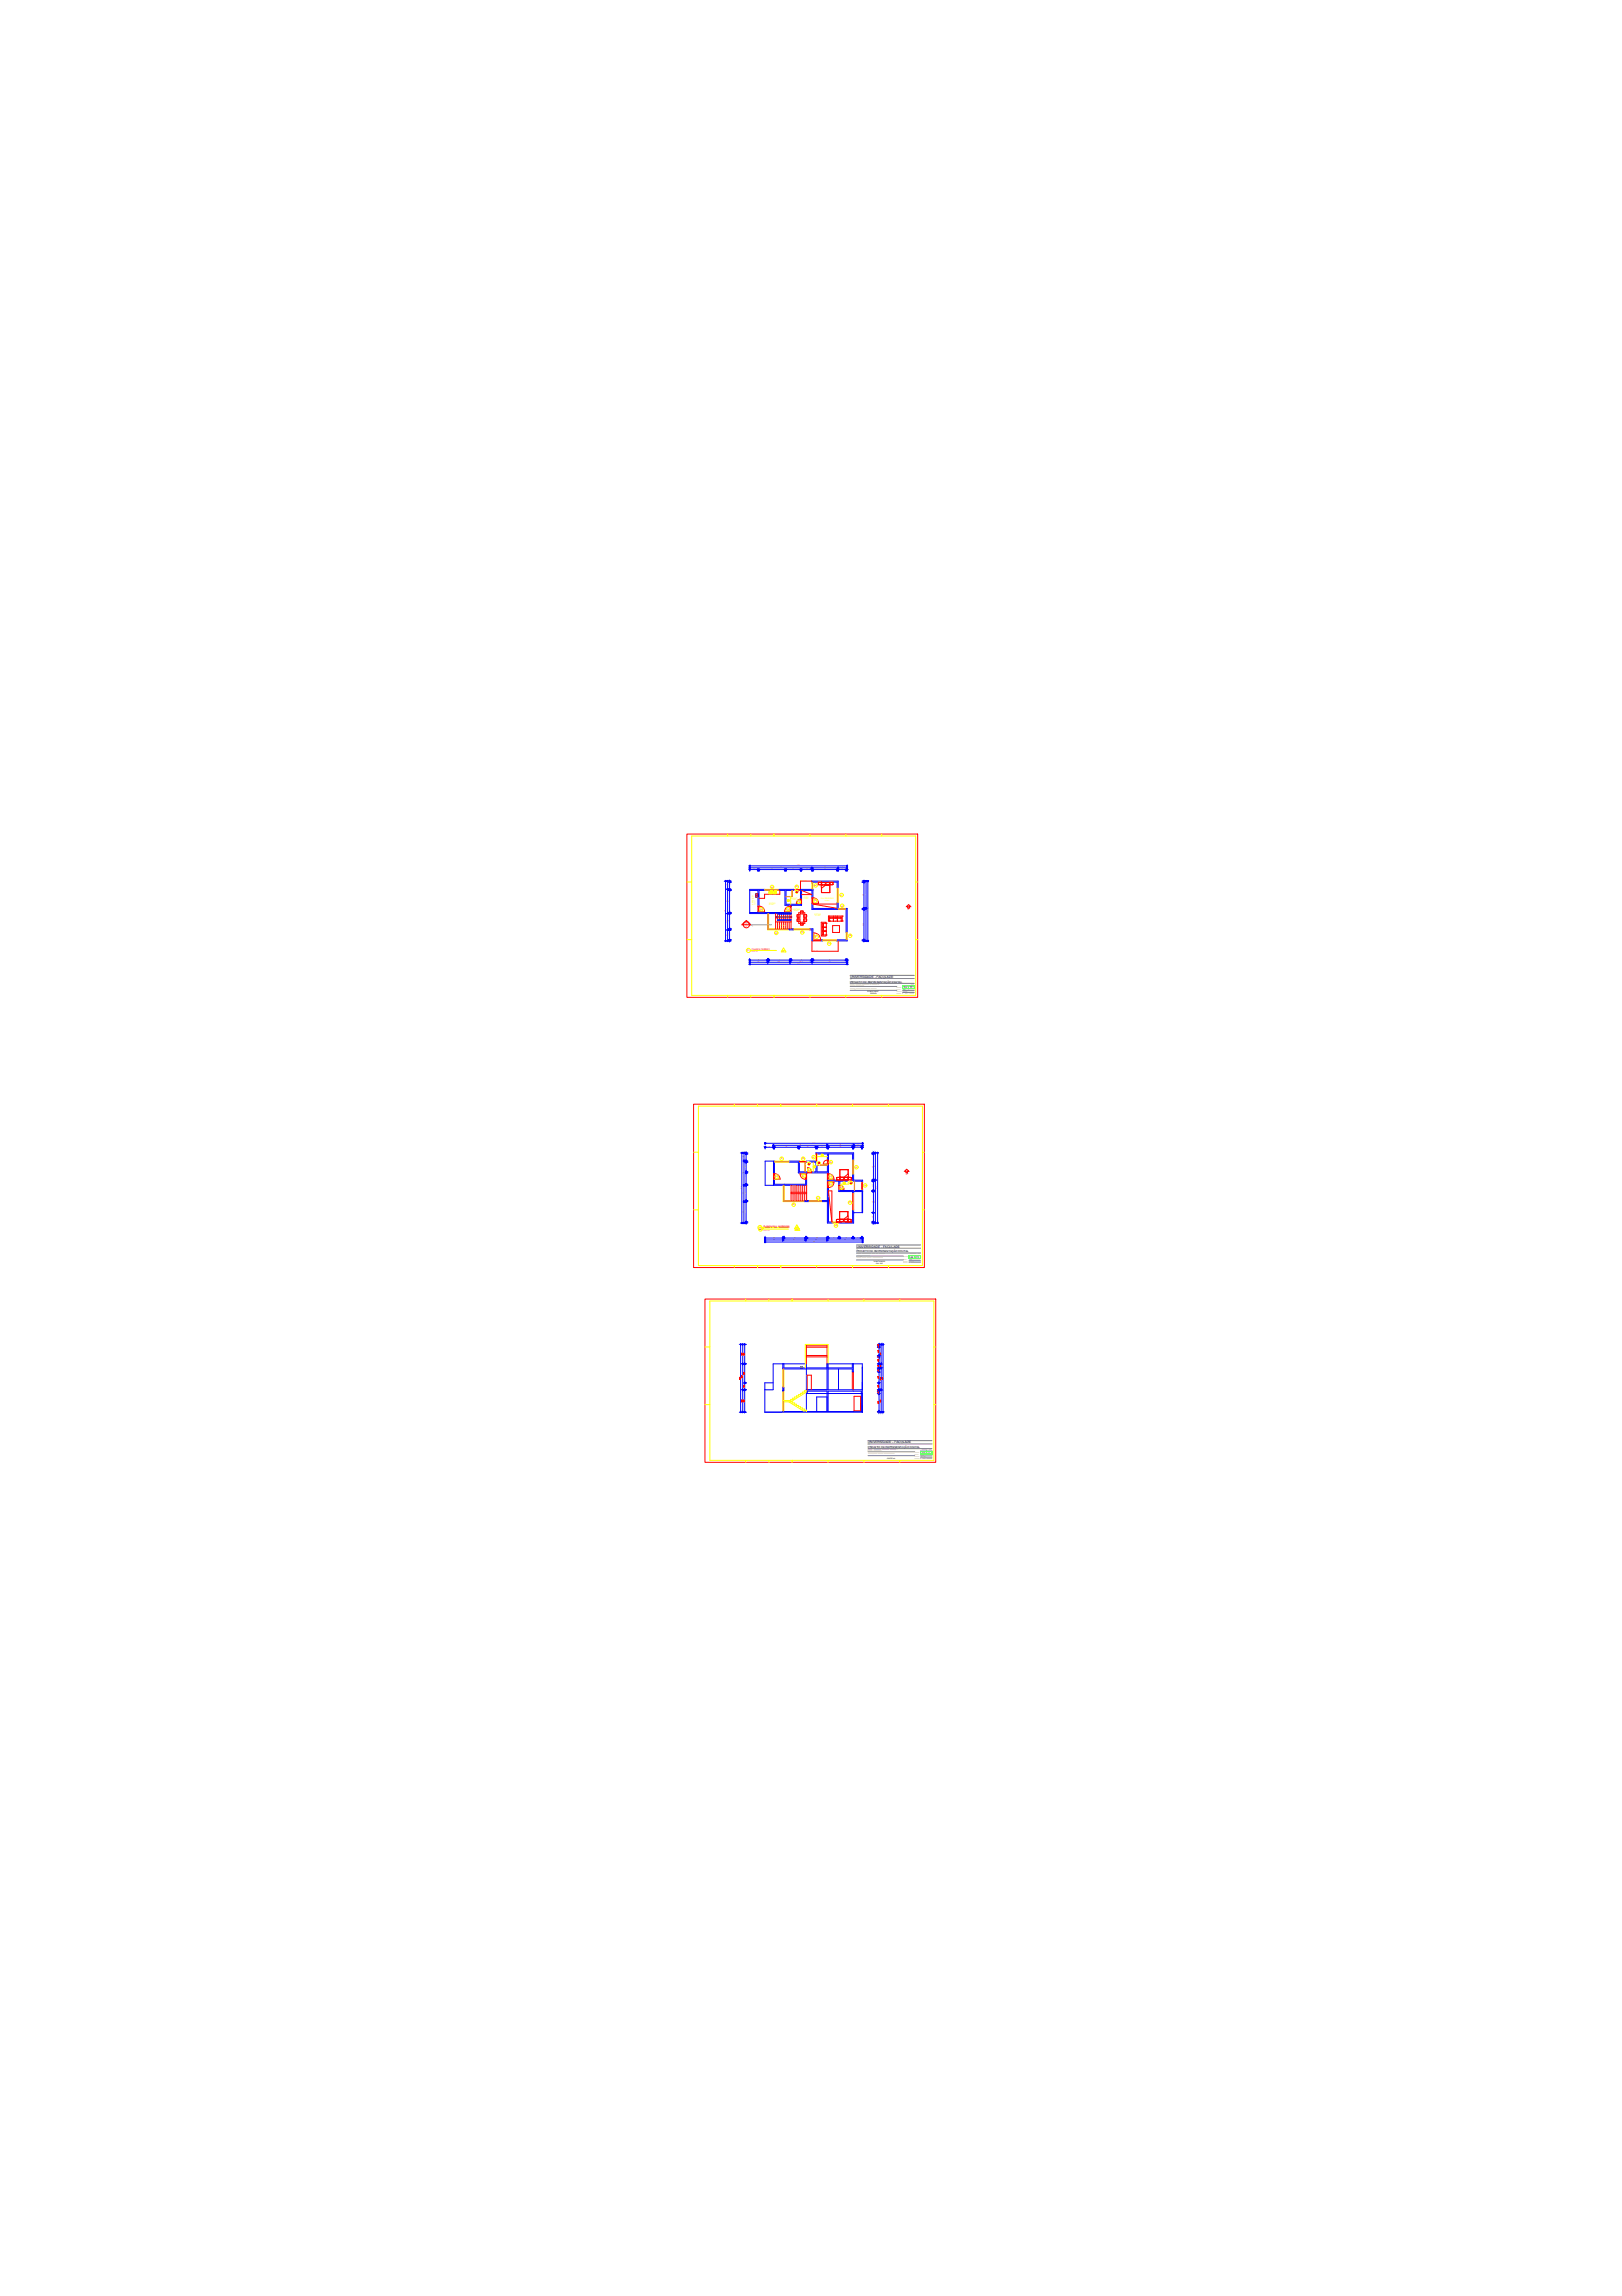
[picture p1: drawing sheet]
<svg xmlns="http://www.w3.org/2000/svg" width="210mm" height="297mm" viewBox="0 0 210 297" stroke-linecap="round" stroke-linejoin="round" font-family="sans-serif">
<defs><g id="words">
<g font-size=".4">
<text x="110" y="126.5">UNIVERSIDADE - FACULADE</text>
<text x="110.8" y="161.4">UNIVERSIDADE - FACULADE</text>
<text x="112.3" y="186.7">UNIVERSIDADE - FACULADE</text>
</g>
<g font-size=".3" fill="#f00">
<text x="96.5" y="119.6">A</text>
<text x="96.7" y="123.1">01</text>
<text x="97.3" y="122.9">PLANTA TÉRREO</text>
<text x="98.2" y="158.9">02</text>
<text x="98.8" y="158.7">PLANTA PAV. SUPERIOR</text>
</g>
<g font-size=".3">
<text x="110" y="127.1">PROJETO DE REPRESENTAÇÃO DIGITAL</text>
<text x="117" y="127.8">XX</text>
<text x="117.7" y="127.8">YY</text>
<text x="110.8" y="162">PROJETO DE REPRESENTAÇÃO DIGITAL</text>
<text x="117.8" y="162.7">XX</text>
<text x="118.6" y="162.7">YY</text>
<text x="112.3" y="187.3">PROJETO DE REPRESENTAÇÃO DIGITAL</text>
<text x="119.3" y="188">XX</text>
<text x="120" y="188">YY</text>
</g>
<g font-size=".2" fill="#ff0">
<text x="97.5" y="117" transform="rotate(-90 97.5 117)">SERVIÇO</text>
<text x="99.5" y="116.9">ESTAR</text>
<text x="100.7" y="119.8">ESCADA</text>
<text x="102.4" y="116.3">SANIT.</text>
<text x="102.6" y="117.7">JANTAR</text>
<text x="104" y="116.1">CIRC.</text>
<text x="105.4" y="118.3">ESTAR</text>
<text x="106.2" y="116.3">Q.HOSPEDES</text>
</g>
<g font-size=".2" fill="#f00">
<text x="98.4" y="117.7">P2</text>
<text x="99.8" y="114.8">J4</text>
<text x="101.8" y="117.7">P2</text>
<text x="103" y="114.8">J3</text>
<text x="103.2" y="116.7">P4</text>
<text x="105.4" y="116.6">P2</text>
<text x="105.4" y="114.7">J5</text>
<text x="108.8" y="115.9">J1</text>
<text x="108.8" y="117.3">J6</text>
<text x="117.5" y="117.7">N</text>
<text x="100.3" y="120.8">J2</text>
<text x="101.4" y="123">-</text>
<text x="103.7" y="120.7">P3</text>
<text x="105.5" y="121.3">P1</text>
<text x="107.2" y="122.2">J1</text>
<text x="109.9" y="121.2">J6</text>
<text x="101" y="150">J1</text>
<text x="105.1" y="149.8">J3</text>
<text x="100.4" y="152.3">P2</text>
<text x="102.6" y="156">J2</text>
<text x="103.8" y="150">J3</text>
<text x="103.8" y="152.2">P2</text>
<text x="104.6" y="151.5">P4</text>
<text x="105.7" y="155.1">J1</text>
<text x="107.3" y="153.3">P2</text>
<text x="107.3" y="152.3">P2</text>
<text x="107.4" y="150.4">P4</text>
<text x="108.8" y="153.7">P4</text>
<text x="109.8" y="155.7">P3</text>
<text x="110.7" y="151.1">J1</text>
<text x="111.8" y="153.5">J3</text>
<text x="117.3" y="152">N</text>
<text x="103.1" y="159">-</text>
<text x="108" y="158.7">J5</text>
</g>
<g font-size=".2">
<text x="112.3" y="128.4">PLANTA BAIXA</text>
<text x="112.6" y="128.6">TERREO</text>
<text x="113.1" y="163.3">PLANTA BAIXA</text>
<text x="113.4" y="163.5">PAV SUP</text>
<text x="114.8" y="188.7">CORTE AA</text>
</g>
</g></defs>
<!-- layer: ARQ_ALV CT -->
<g fill="none" stroke="#00f" stroke-width=".13">
<path d="M97 115.2h1.1v2M98.1 117.9v.2M98.2 117.9v.2M99 115.1h-2v3.1h5.4v-.3M99 115.2h-.8v2M100.6 118.2h1.8M100.6 119h1.8M100.8 115.1h1.9v.1h-1v1.8h1.9v-.1M100.8 115.2h.8v1.9h.6v.1M102.2 117.9v.2h-5.2M102.4 118.2h.1M102.4 119h.1"/>
<path d="M103.7 116.9v.2h-1.3v.1M105.1 115v.1h-1.5v1.2M105.1 116.2v-1h-1.4v1.1M105.1 114.2v-.2h3.4v.9M105.1 116.9v.8h3.5M105.2 114.2v-.1h3.1v.8M105.2 115v1.2M108.3 116.7v.8h-3.1v-.6M108.5 116.7v.8h.1M109.4 117.5h.2v3.2M109.4 117.7h.1v3M102.6 120.2h-.5v.1h.5"/>
<path d="M104.8 120.3h.3v1.4h.2M104.8 120.2h.4v1.4h.1M106.2 121.7h.3M106.2 121.6h.3M109.5 121.5v.1h-1.3M109.6 121.5v.2h-1.4M100.1 150.2v1.7M100.1 152.6v.7M100.2 152.6v.6h4.1v-.6M100.3 150.2h-1.3v3.1h5.4v-.7M100.3 150.4l-.1 1.5M102.1 150.2h1.4v1.4h1"/>
<path d="M102.1 150.4h1.2v1.3h1v.2M104.1 155.3h.5v.2h-.5zM104.5 151.7h-.1v.2M105 151.7h2.1v.2M106.4 155.5h.7v2.7h.7M107.1 150.6v1h-1.4v-1.4h-1.4v.2h1.3v1.2h-.6M107.1 150.1v-.8h-1.5v-.2h4.9v1M107.1 152.6v.3M107.1 153.6v1.7h-.7M107.2 150.1v-.8h3.1v.8M107.2 152.9v-.1h1.3v.5M107.2 153.6v4.5h.6"/>
<path d="M107.2 150.6v1.3M108.5 153.9v.3h1.8v.2h.2v-.2h1.1M108.5 158.1h1.8v-1.6h.2v1.7h-2M108.7 153.9v.1h2.8v-.1M110.3 151.9v.8h-3.1v-.1M110.5 151.9v.8h1.1v.3M111.5 153v-.2h-2.8v.5M111.6 154.2v2.7M111.6 153.9v3h-1.1M100.1 178.9h-1.1v3.8h12.6v-6.3h-4.6v3.4M101.3 179.5h.1v.4h-.1zM101.3 177.1h5.7"/>
<path d="M101.3 176.4v.6M101.4 176.4v.6h5.6M104.2 176.4h-4.1v3.4h-1.1M104.4 179.8h7.2M104.4 177v5.6M107.2 176.4v3.4M107.2 177.1h3.1v.4M108.5 177.1v2.7M110.3 176.4v.6h-3.1M110.4 176.4v1.1M101.3 182.6h10.3M104.4 180.3h7.2"/>
<path d="M104.5 180.3v-.3h2.5v2.6M107 180.7h-1.3v1.9M107.2 182.6v-2.6h4.3v2.6"/>
</g>
<!-- layer: ARQ_ALV VS -->
<g fill="none" stroke="#ff0" stroke-width=".13">
<path d="M99 115.1h1.8v.1h-1.8zM99.3 118.2v2.1h2.8M99.5 118.2v2h2.6M102.7 115.1h.9M102.7 115.2h.9M105.1 114.2h.1v.8h-.1zM108.3 114.9h.2v1.8h-.2zM108.6 117.5h.8v.2h-.8zM102.6 120.3h2.2M102.6 120.2h2.2M106.5 121.6h1.7v.1h-1.7M109.5 120.7h.1v.8h-.1z"/>
<path d="M100.3 150.2h1.8v.2h-1.8zM101.3 153.3v2.2h2.8M101.5 153.3v2h2.6M103.5 150.2h.8M103.5 150.4h.8M104.6 155.3h1.8M104.6 155.5h1.8M105.6 149.3v.9M105.7 149.3v.9M107.8 158.1h.7v.1h-.7zM110.3 150.1v1.8M110.5 150.1v1.8"/>
<path d="M111.5 153h.1v.9h-.1zM101.3 177.1v5.6M101.4 177.1v5.5M107.2 176.4v-2.5h-3v3.1"/>
</g>
<!-- layer: Parede -->
<g fill="none" stroke="#00f" stroke-width=".13">
<path d="M102.2 117.2h.1M103.6 116.9v.1M103.7 116.9v.2M106.5 121.6v.1M106.4 155.3v.2M107.1 155.3v.2M110.3 151.9h.2M110.3 150.1h.2M101.3 177v.1M101.3 176.4h.1M104.4 176.4v.6M110.3 177.5h.1"/>
<path d="M111.6 176.8v2.1M104.4 182.6h-3.1v.1M111.4 181.6v.8M111.6 180.3v2.4"/>
</g>
<!-- layer: ARQ_PISO -->
<g fill="none" stroke="#f00" stroke-width=".13">
<path d="M98.1 117.2h.1v.7h-.1zM100.6 118.2v.9h1.8v-.9M100.9 118.2v.9M101.1 118.2v.9M101.4 118.2v.9M101.6 118.2v.9M101.9 118.2v.9M102.1 118.2v.9M102.2 117.2h.2v.7h-.2zM103.6 116.3h.1v.6h-.1zM105.1 116.2h.1v.7h-.1zM102.6 120.2v.1"/>
<path d="M104.8 120.2v.1M105.3 121.6h.9v.1h-.9zM100.1 151.9h.1v.7h-.1zM102.4 153.3v2M102.4 154.4h2M102.4 154.2h2M102.6 153.3v.9M102.6 154.4v.9M102.9 153.3v.9M102.9 154.4v.9M103.1 153.3v.9M103.1 154.4v.9"/>
<path d="M103.4 153.3v.9M103.4 154.4v.9M103.6 153.3v.9M103.6 154.4v.9M103.9 153.3v.9M103.9 154.4v.9M104.1 153.3v.9M104.1 154.4v.9M104.3 151.9h.1v.7h-.1zM104.4 153.3v2M104.5 151.6h.5v.1h-.5zM107.1 150.1h.1v.5h-.1z"/>
<path d="M107.1 151.9h.1v.7h-.1zM107.1 152.9h.1v.7h-.1zM108.5 153.3h.2v.6h-.2zM110.3 154.4v2.1M110.5 154.4v2.1M104.5 179.8v-1.9h.5v1.9M110.3 177.5v2.3M110.4 177.5v2.3M110.5 180.6h.9v1.9h-.9z"/>
</g>
<!-- layer: ARQ_ESQ CT -->
<g fill="none" stroke="#ff7f00" stroke-width=".13">
<path d="M98.2 117.9h.7zM99 115.1h1.8M99.4 118.2v2h2.7M101.5 117.9h.7zM102.5 115.2v.8h-.8M103 116.8l.6 .1zM105.1 114.2v.8M105.2 116.8l.7 .1zM108.4 114.9v1.8M108.6 117.6h.8M102.6 120.2h2.2M105.3 120.7v.9z"/>
<path d="M106.5 121.6h1.7M106.5 121.7h1.7M109.5 120.7v.8M109.6 120.7v.8M100.2 152.5l.7 .1zM100.3 150.3h1.8M101.4 153.3v2.1h2.7M103.5 151.9h.8zM104.2 150.4v1.2M104.5 151.1v.5zM104.6 155.4h1.8M106.5 150.6h.6z"/>
<path d="M107.1 150.6v.1h-1.4h1.4M107.2 152.5l.7 .1zM107.2 152.9h.7zM107.8 158.1h.7M107.8 158.2h.7M108.7 153.8l.5 .1zM110.4 150.1v1.8M110.4 154.4v2.1M110.6 152.8v1.2M101.4 177.1v2.4M101.4 179.9v2.7M110.4 177.5v2.3"/>
</g>
<!-- layer: ARQ_SIMB 01 -->
<path d="M98.2 117.2a.7 .7 0 0 1 .7 .7M102.3 117.2a.7 .7 0 0 0-.8 .7M103.6 116.3a.52 .52 0 0 0-.5 .6M105.2 116.1a.7 .7 0 0 1 .7 .8M105.3 120.7a.88 .88 0 0 1 .9 .9" fill="none" stroke="#f00" stroke-width=".13"/>
<!-- layer: ARQ_PROJ SUP -->
<g fill="none" stroke="#f00" stroke-width=".13">
<path d="M100.4 118.2v2M100.4 119.3h2M100.6 119.3v.9M100.9 119.3v.9M101.1 119.3v.9M101.4 119.3v.9M101.6 119.3v.9M101.9 119.3v.9M102.1 119.3v.9M102.4 119.1v1.1M102.7 115.1h.9M105.1 114h-1.5v1.1"/>
<path d="M105.1 121.7v1.4h3.4v-1.4M103.5 150.3h.8M105.7 149.3v.9M111.5 153v.9M111.6 153v.9"/>
</g>
<!-- layer: ARQ_PROJ INF -->
<path d="M104.4 173.9v2.5M104.4 174.1h2.6M104.4 174.3h2.6M104.4 175.4h2.6M104.4 175.5h2.6M107 173.9v2.5" fill="none" stroke="#f00" stroke-width=".13"/>
<!-- layer: ARQ_CONC VS -->
<path d="M104.4 179.9h-.3v.2h-.3v.2h-.2v.1h-.3v.2h-.2v.1M101.4 181.4h1.2v.1h.2v.2h.3v.1h.2v.2h.3v.1h.2v.2h.3v.2h.2v.1M101.4 181.2h.9M102.1 181.4l2 1.2M102.6 181h.1M103.1 180.7h.1M103.1 180.7h-.3v.2h-.2v.1M104.3 180.1l-2 1.3v-.4h.3" fill="none" stroke="#ff0" stroke-width=".13"/>
<!-- layer: SIMB_01 -->
<g fill="none" stroke="#f00" stroke-width=".13">
<path d="M96.6 119.1l.5 .5h-1.1zM117.3 117.3l.3-.3 .3 .3h-.2v.2h-.2v-.2zM100.2 151.8a.7 .7 0 0 1 .8 .8M103.5 151.8a.7 .7 0 0 0 .8 .8M104.5 151.1a.52 .52 0 0 1 .5 .5M107.1 150.1a.52 .52 0 0 0-.6 .5M107.2 151.8a.7 .7 0 0 1 .7 .8M107.9 152.9a.7 .7 0 0 1-.7 .7M108.7 153.3a.52 .52 0 0 1 .5 .6M117.1 151.5l.2-.2 .3 .2h-.2v.2h-.2v-.2z"/>
<circle cx="96.6" cy="119.6" r=".4"/>
</g>
<!-- layer: SIMB_02 -->
<g fill="none" stroke="#ff0" stroke-width=".13">
<path d="M97.1 123h3.4M101.2 123h.4M101.4 122.6l.3 .6h-.6zM98.6 158.8h3.4M98.7 159h3.3M102.9 158.8h.4M103 159h.4M103.1 158.5l.3 .5h-.6zM103.2 158.7l.3 .5h-.6z"/>
<circle cx="98.5" cy="117.6" r=".23"/>
<circle cx="99.9" cy="114.7" r=".23"/>
<circle cx="102" cy="117.6" r=".23"/>
<circle cx="103.1" cy="114.7" r=".23"/>
<circle cx="103.4" cy="116.6" r=".23"/>
<circle cx="105.5" cy="116.5" r=".23"/>
<circle cx="105.6" cy="114.6" r=".23"/>
<circle cx="108.9" cy="115.8" r=".23"/>
<circle cx="109" cy="117.2" r=".23"/>
<circle cx="96.9" cy="123" r=".27"/>
<circle cx="100.5" cy="120.7" r=".23"/>
<circle cx="103.8" cy="120.6" r=".23"/>
<circle cx="105.7" cy="121.2" r=".23"/>
<circle cx="107.3" cy="122.1" r=".23"/>
<circle cx="110" cy="121.1" r=".23"/>
<circle cx="98.3" cy="158.8" r=".27"/>
<circle cx="98.4" cy="159" r=".27"/>
<circle cx="100.5" cy="152.2" r=".23"/>
<circle cx="101.2" cy="149.9" r=".23"/>
<circle cx="102.7" cy="155.9" r=".23"/>
<circle cx="103.9" cy="149.9" r=".23"/>
<circle cx="104" cy="152.1" r=".23"/>
<circle cx="104.8" cy="151.4" r=".23"/>
<circle cx="105.3" cy="149.7" r=".23"/>
<circle cx="105.9" cy="155" r=".23"/>
<circle cx="107.5" cy="152.2" r=".23"/>
<circle cx="107.5" cy="153.2" r=".23"/>
<circle cx="107.5" cy="150.3" r=".23"/>
<circle cx="108.2" cy="158.6" r=".23"/>
<circle cx="108.9" cy="153.6" r=".23"/>
<circle cx="110" cy="155.6" r=".23"/>
<circle cx="110.8" cy="151" r=".23"/>
<circle cx="112" cy="153.4" r=".23"/>
</g>
<!-- layer: ARQ_MOB 01 -->
<g fill="none" stroke="#f00" stroke-width=".13">
<path d="M100.9 115.2v.5h-2v.5h-.7M103.2 118.9h.1M103.2 118.9v.3M103.2 118.3h.3v.4h-.3M103.2 118.9h.3v.3h-.3M103.2 118.3v.4M103.4 118.1h.8v1.4h-.8zM103.6 117.9h.1M103.6 117.9h.3M103.6 119.7h.3M103.6 119.6h.3M103.6 117.9v.3h.3v-.3"/>
<path d="M103.6 119.6v-.3h.3v.3M103.6 119.6v.1M103.7 115.2l1.4 .5h-1.4M103.9 119.6v.1M103.9 117.9h.1M104 118.3h.4v.4h-.4zM104 118.9h.3v.3h-.3zM104.3 118.9l.1 .1-.1 .2M104.3 118.3v.4M105.9 114.2v.3M105.9 114.2h.1M105.9 114.4h.4z"/>
<path d="M106.3 114.2h.1M106.3 114.1v.1M106.3 114.2v.4M106.3 114.8v.7M106.3 115.5h.1M106.3 115.5h1.1M106.4 114.2h.4v.2h-.4zM106.4 119.9h.1M106.4 120h.5h-.5M106.4 119.9v.1M106.5 119.5v.9M106.5 119.5h.1"/>
<path d="M106.6 119.5v.9M106.9 119.5h-.5v1M106.9 119.5v-.2h-.6v1.8h.6v-.1M106.9 119.5h.1M106.9 119.5v.4M106.9 119.9v.1M106.9 114.2h.4v.2h-.4zM106.9 120v.4M107.2 118.5v.7M107.2 119.2h.1M107.2 118.5h.1M107.2 118.5h1.8"/>
<path d="M107.2 119.2h.2M107.4 118.8h.5M107.4 119.2h.1M107.4 118.7v.5M107.4 118.7h.5M107.4 119.1v.1M107.4 118.8h.1M107.4 118.6l1.5 .1M107.4 114.5h-.6l-.5 .4-.1-.3 .5-.1h.7v1h-1.1v-.6M107.4 119.2h.4M107.4 118.6v.1M107.4 114.4h.4"/>
<path d="M107.4 114.2v1.3M107.4 114.1h.1M107.4 114.4v.1M107.4 114.2h.1M107.4 115.5h.1M107.4 114.2v.2M107.7 119.7h.9v.9h-.9zM107.8 114.2h.1M107.8 114.1l-1.9 .1M107.8 114.1v.1M107.8 114.4h-.4M107.8 114.2v.2"/>
<path d="M107.8 118.6h.1M107.9 119.1l-.1 .1M107.9 118.7v.5M107.9 119.1v.1M107.9 118.8h1M107.9 119.2h.9M108.3 117h-3.1l3.1 .5M108.3 118.7h.1M108.3 118.8h.1M108.3 118.6l.1 .1M108.4 119.1v.1M108.4 119.1l-.1 .1"/>
<path d="M108.4 118.7v.5M108.4 118.6v.1M108.9 119.2h.1M108.9 119.1l-.1 .1M108.9 118.7h-1M108.9 118.8h-.1M108.9 118.7v.5M109 119.2h.1M109 118.5h.1M109 118.5v.7M106.4 120.5v.4l.5 .1M106.4 120.4h.1"/>
<path d="M106.4 120.5h.5h-.5M106.4 120.5h.1M106.5 120.4v.6M106.6 120.9l-.1 .1M106.6 120.4v.6M106.9 121h.1M106.9 120.5v.5M106.9 120.4h.1M107.2 154.1h.5v4zM108.2 158.1h.1M108.3 158.1h.1M108.3 158.1h1.8"/>
<path d="M108.3 152.6v.1M108.3 152.6h.1M108.3 152.7h.4M108.3 152.7h1.9M108.6 157.8h.1M108.6 158.1h.1M108.7 152.3v.1M108.7 157.8h-.4l-.1 .3M108.7 158.1h-.1M108.7 152.6h.1M108.7 152.4h-.4v.2M108.7 152.6v.1"/>
<path d="M108.7 157.8v.2h.2h.2v-.2M108.7 157.8h.4M108.7 152.6h.5M108.7 152.6v-.2l.3-.1 .2 .1v.2M109.3 157.8h.4v.2h-.4zM109.3 152.4v.2h.2h.2v-.2M109.3 152.4h.4M109.7 157.3v-.5h-1v1h.6l.5-.2-.1-.3-.5 .4h-.5M109.7 158.1h.1M109.7 157.4v-.7h-1l-.1 1.4M109.7 157.7v.4M109.7 151.9v-.6h-1v1h.6l.5-.1-.1-.3-.4 .4h-.6"/>
<path d="M109.8 152.6v.1M109.8 152v-.7h-1.1v1.3M109.8 152.2v.4M109.8 152.6h.1M109.8 152.7h.4M110.1 157.8v.3M110.1 157.8h-.4M110.1 157.8h.1M110.1 158.1h.1M110.1 152.3l.1 .3M110.2 158.1h-.1M110.2 152.3l-.4 .1"/>
<path d="M110.2 152.3v.1M110.2 152.6h.1M110.2 152.6v.1"/>
</g>
<!-- layer: ARQ_SAN 02 -->
<g fill="none" stroke="#ff0" stroke-width=".13">
<path d="M102.3 116v1M103 115.5l.1 .1 .1-.1M103 115.2h.2l-.1 .3zM103 115.2h.1M103 115.3h.1M103 115.2v.1M103 115.3h.2M103 115.3v.1M103.2 115.3l-.2 .1M103.2 115.3h.1M104.6 150.4h.1M104.6 150.7v-.3h.2v.3"/>
<path d="M104.6 150.4h.2M104.6 150.6v.1M104.6 150.5h.2M104.6 150.5h.1M104.8 150.6l-.1 .1-.1-.1 .1 .2 .1-.2M105.2 150.4v1.2M105.7 149.6h1.4M105.8 150.6h.1M105.8 150.3v.2M105.8 150.5v.1M105.9 150.5h.1M105.9 150.4v.1"/>
<path d="M106 150.3h-.3v.3h.3M106 150.5l.1-.1-.1-.1 .2 .1-.2 .2M109.8 152.8v.4h-1.1M110 152.8h.2v.3l-.1 .2-.1-.2zM110 152.9h.1M110 153l.1 .2 .1-.1M110 152.9h.2M110 153h.2M110.1 153h-.1M110.2 153h.1"/>
<circle cx="102" cy="116.5" r=".13"/>
<circle cx="102" cy="116.5" r=".02"/>
<circle cx="105.4" cy="150.9" r=".13"/>
<circle cx="105.4" cy="150.9" r=".02"/>
<circle cx="106.4" cy="149.4" r=".13"/>
<circle cx="106.4" cy="149.4" r=".02"/>
<circle cx="109.2" cy="153.1" r=".13"/>
<circle cx="109.2" cy="153.1" r=".02"/>
</g>
<!-- layer: 0 -->
<g fill="none" stroke="#000" stroke-width=".13">
<path d="M97.9 116.1h.1M97.9 116h-.1l.1-.4 .2 .1-.1 .3M97.9 115.6l-.1 .1 .1 .4M98 115.6l.1 .4-.1 .1M100.4 118.6h2M100.4 118.6l.2 .2M100.6 118.5l-.2 .1M103.6 176.8v.2h.2v-.2"/>
<circle cx="97.9" cy="115.8" r=".03"/>
<circle cx="97.9" cy="115.8" r=".02"/>
<circle cx="102.4" cy="118.6" r=".07"/>
</g>
<!-- layer: ARQ_MOB 02 -->
<g fill="none" stroke="#ff0" stroke-width=".13">
<path d="M99.5 115.6h.1M99.6 115.3h.3M99.6 115.3l-.1 .1v.2h.4M99.6 115.3l-.1 .1M99.7 115.3v.1M99.7 115.4h.1M99.8 115.3h.1M99.7 115.3h.1M99.9 115.6v-.3l.1 .1-.1 .2M100 115.4v.2M100 115.6h.4h.1M100 115.6h.1"/>
<path d="M100.1 115.3h.3M100.1 115.3l-.1 .1M100.2 115.4h.1M100.2 115.3h.1M100.2 115.3v.1M100.3 115.3l-.1 .1M100.3 115.3h.1M100.4 115.3l.1 .1M100.4 115.3v.3"/>
<circle cx="99.7" cy="115.5" r=".03"/>
<circle cx="99.7" cy="115.5" r=".02"/>
<circle cx="100.3" cy="115.5" r=".03"/>
<circle cx="100.3" cy="115.5" r=".02"/>
</g>
<!-- layer: ARQ_COTA_AZUL -->
<g fill="none" stroke="#00f" stroke-width=".13">
<path d="M93.8 114h.8M93.9 113.9v7.9M94.1 115.1h.5M94.1 118.2h.5M94.2 113.9v7.9M94.4 114.1h.2M94.4 118.1h.2M94.4 115.2h.2M94.4 118.1v.2M94.4 114.9v.3M94.4 113.9v.2M94.4 114.1v1"/>
<path d="M94.4 115.2v2.9M94.4 118.1v2.1M97 112h12.7M97 112.3h12.7M97 112.5h1.1M97 112v.7M98.1 112.5h.3M98.1 112.5v.2M98.2 112.5h3.4M98.2 112.5v.2M101.6 112.5h.2M101.6 112.5v.2"/>
<path d="M101.7 112.5h1.9M101.7 112.5v.2M103.5 112.5h.2M103.6 112.5v.2M103.7 112.5h1.4M103.7 112.5v.2M105.1 112.5h.2M105.1 112.2v.5M105.2 112.5h3.2M105.2 112.5v.2M108.3 112.5h.3M108.3 112.5v.2"/>
<path d="M108.4 112.5h1.1M108.5 112.2v.5M109.5 112.5h.3M109.5 112.5v.2M109.6 112v.7M111.6 114h.8M111.6 117.5h.5M111.6 114.1h.2M111.6 117.7h.2M111.8 113.9v.2M111.8 117.4v.3M111.8 114.1v3.5"/>
<path d="M111.8 117.6v4M112.1 113.9v7.9M112.3 113.9v7.9M93.8 121.7h.8M94.1 120.3h.5M94.4 121.6h.2M94.4 120.2h.2M94.4 121.6v.3M94.4 120v.3M94.4 120.3v1.3M97 124.8h12.7M97 124.5h12.7"/>
<path d="M97 124.2h2.4M97 124v.8M99.2 124.2h.3M99.3 124v.5M99.4 124.2h2.9M99.5 124v.3M102.2 124.2h.3M102.2 124v.5M102.3 124.2h2.8M102.4 124v.3M104.9 124.2h.3M105.1 124v.5"/>
<path d="M105.2 124.2h4.3M105.2 124v.3M109.5 124.2h.3M109.5 124v.3M109.6 124v.8M111.6 121.7h.8M111.6 121.6h.2M111.8 121.6v.3M96 149.1h.8M96 158.2h.8M96 149.1v9.2M96.2 155.5h.6"/>
<path d="M96.2 153.3h.6M96.2 150.2h.6M96.3 149.1v9.2M96.5 149.3h.3M96.5 158.1h.3M96.5 155.3h.3M96.5 153.2h.3M96.5 151.7h.3M96.5 151.6h.3M96.5 150.4h.3M96.6 158.1v.3M96.6 155.3v.3"/>
<path d="M96.6 153.2v.3M96.6 151.6v.3M96.6 150.1v.3M96.6 149v.3M96.6 149.2v1.1M96.6 150.3v1.4M96.6 151.7v1.6M96.6 153.3v2.1M96.6 155.4v2.7M99 147.9h12.7M99 148.4h1.1M99 159.9v.8"/>
<path d="M99 147.9v.2M99 148.4v.2M99.9 148.4h.3M100 148.2h11.7M100.1 148.1v.5M100.2 148.4h3.2M100.2 148.4v.2M101.3 159.9v.6M101.5 159.9v.3M103.2 148.4h.2M103.3 148.4v.2M103.4 148.4h2.2"/>
<path d="M103.4 148.4v.2M104.2 159.9v.6M104.4 159.9v.3M105.5 148.4h.2M105.6 148.4v.2M105.7 148.4h1.4M105.7 148.4v.2M107.1 148.4h.2M107.1 148.1v.5M107.1 159.9v.6M107.2 148.4h3.2M107.2 148.4v.2"/>
<path d="M107.2 159.9v.3M108.5 159.9v.3M108.7 159.9v.3M110.3 148.4h.3M110.3 148.4v.2M110.3 159.9v.3M110.4 148.4h1.1M110.5 148.1v.5M110.5 159.9v.3M111.5 159.9v.3M111.5 148.4h.3M111.5 148.4v.2"/>
<path d="M111.6 147.9v.7M111.6 159.9v.8M112.8 158.2h.8M112.8 149.1h.8M112.8 152.7h.5M112.8 149.3h.3M112.8 152.8h.3M112.8 154h.3M112.8 154.2h.3M112.8 156.9h.3M112.8 158.1h.3M113 149v.3"/>
<path d="M113 152.5v.3M113 154v.3M113 158.1v.3M113 149.2v3.5M113 152.8v1.3M113 154.1v4M113.3 149.1v9.2M113.6 149.1v9.2M95.8 173.9h.8M95.8 174v8.7M96 176.4h.6M96 179.8h.6"/>
<path d="M96.1 174v2.4M96.1 176.5v3.3M96.1 179.8v2.9M96.3 178.9h.3M96.4 174v2.4M96.4 176.5v2.4M96.4 178.9v.9M96.4 179.8v2.9M99 160.7h12.7M99 160.4h12.7M99 160.2h2.4M101.2 160.2h.3"/>
<path d="M101.4 160.2h2.9M104.2 160.2h.3M104.3 160.2h2.8M106.9 160.2h.3M107.2 160.2h1.4M108.4 160.2h.3M108.6 160.2h1.8M110.3 160.2h.3M110.4 160.2h1.1M111.5 160.2h.3M113.5 173.9h.9M113.5 176.4h.6"/>
<path d="M113.5 177h.6M113.5 179.8h.6M113.5 180h.3M113.5 178.9h.3M113.5 177.5h.3M113.5 177.1h.3M113.5 175.6h.4M113.5 175.4h.4M113.5 174.3h.4M113.5 174.1h.4M113.8 173.8v2.6M113.8 176.5v.9"/>
<path d="M113.8 177.5v1.4M113.8 178.9v1.4M114 174v2.4M114 176.5v.5M114 177v2.8M114 179.8v2.9M114.3 174v8.7M95.8 182.7h.8M113.5 182.7h.9M113.5 182.6h.3M113.5 180.3h.3M113.8 180.3v2.5"/>
</g>
<!-- layer: CAR_LINHAS_CINZA -->
<g fill="none" stroke="#808080" stroke-width=".13">
<path d="M110 127.2h8.3M110 128.1h6.1M110 126.6h8.3M110 126.2h8.3M110 127.6h6.1M110.8 162.1h8.3M110.8 163h6.1M110.8 161.5h8.3M110.8 161.1h8.3M110.8 162.5h6.1M112.3 187.4h8.3M112.3 188.3h6.1"/>
<path d="M112.3 186.8h8.3M112.3 186.4h8.3M112.3 187.8h6.1"/>
</g>
<!-- layer: CAR_TEXTO_CINZA -->
<path d="M116.8 128.2h1.5M116.8 128.4h1.5M117.6 163h1.5M117.6 163.3h1.5M119.1 188.4h1.5M119.1 188.6h1.5" fill="none" stroke="#808080" stroke-width=".13"/>
<!-- layer: CAR_LINHAS_DESTAQUE -->
<path d="M116.8 127.5h1.5v.4h-1.5zM117.6 127.5v.4M117.6 162.4h1.5v.4h-1.5zM118.4 162.4v.4M119.1 187.7h1.5v.4h-1.5zM119.9 187.7v.4" fill="none" stroke="#0f0" stroke-width=".13"/>
<!-- layer: SIMB_PREENCHIMENTO -->
<g fill="#bababa" stroke="#bababa" stroke-width=".13">
<path d="M117.3 117.3l.3-.3 .3 .3z"/>
<path d="M96.2 119.4h.1z"/>
<path d="M96.4 119.2l.2-.1 .1 .1z"/>
<path d="M96.4 119.2h.1z"/>
<path d="M96.4 119.3l-.1 .1z"/>
<path d="M96.7 119.3h.1z"/>
<path d="M117.3 151.3l.3 .2h-.5z"/>
<path d="M117.5 117.3l.2 .2v-.2zM117.5 117.3l.2 .2h-.2z"/>
<path d="M96.2 119.4v.1zM96.2 119.4v.1z"/>
<path d="M96.2 119.5v.1zM96.2 119.5v.1h-.1z"/>
<path d="M96.1 119.6h.1zM96.1 119.6h.1h-.2z"/>
<path d="M96.9 119.4l.1 .1zM96.9 119.4l.1 .1z"/>
<path d="M96.9 119.5l.2 .1zM96.9 119.5l.2 .1z"/>
<path d="M97 119.6h.1zM97 119.6h.1z"/>
<path d="M96.6 119.2h.2zM96.6 119.2h.2z"/>
<path d="M96.4 119.2h.2zM96.4 119.2h.1z"/>
<path d="M96.7 119.2l.1 .1zM96.7 119.2l.1 .1z"/>
<path d="M96.7 119.3h.1zM96.8 119.3v.1z"/>
<path d="M117.2 151.5l.2 .2v-.2zM117.2 151.5l.2 .2h-.2z"/>
</g>
<!-- layer: SIMB_LCT -->
<path d="M97 119.6h2.8" fill="none" stroke="#989898" stroke-width=".13"/>
<!-- layer: MRG_EXTERNA -->
<path d="M88.9 107.9h29.9v21.1h-29.9zM89.8 142.9h29.8v21.1h-29.8zM91.2 168.1h29.9v21.1h-29.9z" fill="none" stroke="#f00" stroke-width=".13"/>
<!-- layer: MRG_INTERNA -->
<g fill="none" stroke="#ff0" stroke-width=".13">
<path d="M88.9 114.1h.6M89.5 108.2h29v20.6h-29zM94.2 107.9v.3M97.2 107.9v.3M100.2 107.9v.3M104.8 107.9v.3M109.5 107.9v.3M114.1 107.9v.3M118.5 114.1h.3M88.9 121.6h.6M94.2 128.8v.2M97.2 128.8v.2"/>
<path d="M100.2 128.8v.2M104.8 128.8v.2M109.5 128.8v.2M114.1 128.8v.2M118.5 121.6h.3M89.8 156.5h.6M89.8 149.1h.6M90.4 143.1h29v20.6h-29zM95 142.9v.2M98 142.9v.2M101 142.9v.2M105.7 142.9v.2"/>
<path d="M110.3 142.9v.2M115 142.9v.2M119.4 156.5h.2M119.4 149.1h.2M91.2 174.3h.7M91.9 168.3h29v20.6h-29zM95 163.7v.3M96.5 168.1v.2M98 163.7v.3M99.5 168.1v.2M101 163.7v.3M102.5 168.1v.2"/>
<path d="M105.7 163.7v.3M107.2 168.1v.2M110.3 163.7v.3M111.8 168.1v.2M115 163.7v.3M116.4 168.1v.2M120.9 174.3h.2M91.2 181.7h.7M96.5 188.9v.3M99.5 188.9v.3M102.5 188.9v.3M107.2 188.9v.3"/>
<path d="M111.8 188.9v.3M116.4 188.9v.3M120.9 181.7h.2"/>
</g>
<!-- layer: ARQ_SAN 01 -->
<g fill="#fff" stroke="#fff" stroke-width=".13">
<path d="M103 115.2l.2 .1zM103 115.2l.2 .1z"/>
<path d="M103 115.3l.2 .2v-.2zM103 115.3l.2 .2h-.2z"/>
<path d="M103 115.5h.2zM103 115.5h.2z"/>
<path d="M103 115.5h.2zM103 115.5h.2z"/>
<path d="M103 115.5h.2zM103 115.5h.2z"/>
<path d="M103 115.5h.2zM103 115.5h.2z"/>
<path d="M103 115.5h.2zM103 115.5h.2z"/>
<path d="M103 115.5h.2zM103 115.5h.1z"/>
<path d="M103 115.5h.1zM103 115.5h.1z"/>
</g>
<g fill="none" stroke="#f00" stroke-width=".13">
<path d="M103 115.5h.1h.1M103 115.4v.1M103 115.4h.1M103 115.4h.2M103.1 115.3h.1M103.1 115.4h.1M103.2 115.4v.1M104.6 150.6v.1M104.6 150.6h.1M104.6 150.5v.1M104.6 150.5h.1M104.7 150.6h.1"/>
<path d="M104.7 150.5h.1M104.7 150.5l.1 .1M104.8 150.6v.1M104.8 150.6l-.1 .1-.1-.1 .1 .1 .1-.1M105.9 150.5h.1M105.9 150.4h.1M105.9 150.4v.1h.1M105.9 150.4h.2l-.1 .1M105.9 150.4l.1 .1M106 150.4l-.1 .1M106 150.4h.1M106 150.4v.1"/>
<path d="M106 150.5h.1M106 150.4h.1l-.1 .1M110.1 153.1l.1-.1v.2h-.1l-.1-.1M110.1 153.1v.1l.1-.1M110.1 153h.1M110.1 153.1h.1M110.2 153.1h-.1M110.2 153h.1"/>
</g>
<!-- layer: ARQ_COTA_AZUL -->
<g fill="none" stroke="#f00" stroke-width=".13">
<path d="M95.7 178.3h.1zM95.7 178.4l.1 .1M95.8 178.4h.1M96 178.2v.1M96 178h.1M96 175.1v.1zM96 178.2h.1M96 175.2h.1M96.1 178.1h-.1M96.1 175.3h-.1M96.2 177.5l.1 .1M96.3 179.5h-.1"/>
<path d="M96.3 179.4h.1M96.3 177.7l-.1 .1M96.3 177.7h.1M96.3 177.7h-.1M96.3 175.3h-.1M96.3 175.2h.1M113.6 177h.1M113.6 178.1l.1 .1M113.6 176.7l.1 .1M113.7 177.3h.1M113.7 180h.1M113.7 179.9h-.1"/>
<path d="M113.7 179.5h-.1M113.7 179.4h.1M113.7 178.3h-.1M113.7 178.2h.1M113.7 177.4h.1M113.7 177.1h.1M113.7 177.1h-.1M113.7 176.8h.1M113.7 176v.1M113.7 175.5v.1M113.7 174.9h.1M113.7 174.3h.1"/>
<path d="M113.7 174.1h.1M113.7 176.1h-.1M113.7 175.5h-.1M113.7 174.9l-.1 .1M113.7 174.8h-.1M113.7 174.2l-.1 .1M113.7 174l-.1 .1M113.9 178.5h.1M113.9 178.3h.1M113.9 175.1l.1 .1zM113.9 176.7v.1M114 175.2h.1"/>
<path d="M114 176.8h.1M114 178.4h.1M114 175.3h-.1M114 178.4h-.1M114.2 178.4v.1M114.2 178.4h.1M96 181.4h.1M96 181.1v.1M96 181.3h.1M96.1 181.2h-.1M96.2 181.4h.1M96.2 181.1l.1 .1"/>
<path d="M96.3 181.3h.1M96.3 181.2h-.1M113.6 180.2h.1M113.6 180.1h.1M113.6 181.4l.1 .1M113.7 182.7h.1M113.7 182.7h-.1M113.7 181.5l-.1 .1M113.7 181.5h.1M113.7 180.2h.1M113.9 181.4h.1M113.9 181.1l.1 .1"/>
<path d="M114 181.3h.1M114 181.2l-.1 .1"/>
<circle cx="95.7" cy="178.2" r=".04"/>
<circle cx="96" cy="175.1" r=".04"/>
<circle cx="96.3" cy="175.2" r=".04"/>
<circle cx="96.3" cy="179.3" r=".04"/>
<circle cx="96.3" cy="179.2" r=".04"/>
<circle cx="96.3" cy="175.1" r=".04"/>
<circle cx="113.7" cy="174" r=".04"/>
<circle cx="113.7" cy="174.1" r=".04"/>
<circle cx="113.7" cy="179.3" r=".04"/>
<circle cx="113.7" cy="178.1" r=".04"/>
<circle cx="113.7" cy="175.9" r=".04"/>
<circle cx="113.7" cy="177.2" r=".04"/>
<circle cx="113.7" cy="176" r=".04"/>
<circle cx="113.7" cy="175.4" r=".04"/>
<circle cx="113.7" cy="174.7" r=".04"/>
<circle cx="113.7" cy="179.8" r=".04"/>
<circle cx="113.7" cy="176.6" r=".04"/>
<circle cx="113.9" cy="175.1" r=".04"/>
<circle cx="113.9" cy="176.6" r=".04"/>
<circle cx="114.2" cy="178.3" r=".04"/>
<circle cx="114.2" cy="178.2" r=".04"/>
<circle cx="113.7" cy="182.6" r=".04"/>
<circle cx="113.7" cy="181.3" r=".04"/>
</g>
<!-- layer: 0 -->
<g fill="#fff" stroke="#fff" stroke-width=".13">
<path d="M104.6 150.4h.2zM104.6 150.4h.2h-.2z"/>
<path d="M104.6 150.4l.2 .3v-.3zM104.6 150.4l.2 .3h-.2z"/>
<path d="M104.6 150.7h.2zM104.6 150.7h.2z"/>
<path d="M104.6 150.7h.2zM104.6 150.7h.2z"/>
<path d="M104.6 150.7h.2zM104.6 150.7h.2z"/>
<path d="M104.6 150.7h.2zM104.6 150.7h.2z"/>
<path d="M104.6 150.7h.2zM104.6 150.7h.2z"/>
<path d="M104.6 150.7h.2zM104.6 150.7l.1 .1z"/>
<path d="M104.6 150.8h.1zM104.6 150.8h.1z"/>
<path d="M105.7 150.3v.3l.1-.3zM105.8 150.3v.3h-.1z"/>
<path d="M105.8 150.3v.3l.2-.3zM105.8 150.6l.2-.3v.3z"/>
<path d="M106 150.3v.3zM106.1 150.3l-.1 .3z"/>
<path d="M106.1 150.3v.3zM106.1 150.4v.2z"/>
<path d="M106.1 150.4v.2zM106.1 150.4v.2z"/>
<path d="M106.1 150.4v.1zM106.1 150.4v.1z"/>
<path d="M106.1 150.4v.1zM106.1 150.4v.1z"/>
<path d="M106.1 150.4v.1zM106.1 150.4v.1z"/>
<path d="M106.1 150.4v.1zM106.1 150.4v.1z"/>
<path d="M110 152.8l.2 .1v-.1zM110 152.8l.2 .1h-.2z"/>
<path d="M110 152.9l.2 .2v-.2zM110 152.9l.2 .2h-.2z"/>
<path d="M110 153.1l.2 .1zM110 153.1l.2 .1z"/>
<path d="M110 153.2h.2zM110 153.2h.2z"/>
<path d="M110 153.2h.2zM110 153.2h.2z"/>
<path d="M110 153.2h.2zM110 153.2h.2z"/>
<path d="M110 153.2h.2zM110 153.2h.2z"/>
<path d="M110.1 153.2h.1zM110.1 153.2h.1z"/>
<path d="M110.1 153.2h.1zM110.1 153.2l.1 .1z"/>
</g>
<use href="#words"/>
</svg>
